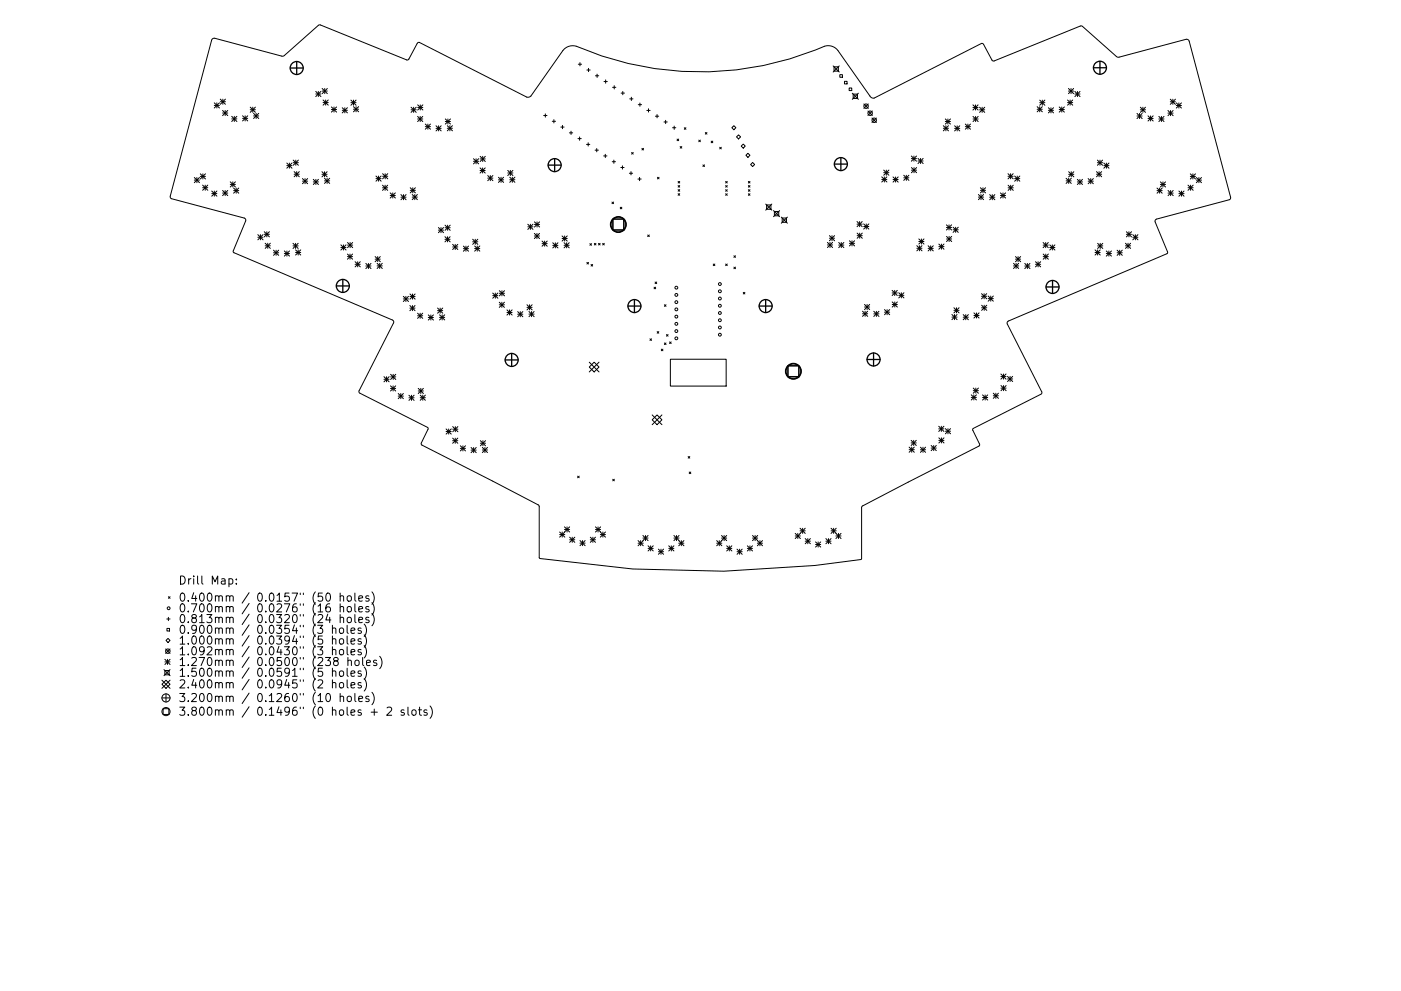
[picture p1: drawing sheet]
<svg xmlns="http://www.w3.org/2000/svg" width="297mm" height="210mm" viewBox="0 0 297 210" stroke-linecap="round" stroke-linejoin="round" font-family="sans-serif">
<defs><g id="words">
<g font-size="2.4">
<text x="37.8" y="124">Drill Map:</text>
<text x="37.8" y="127.6">0.400mm / 0.0157&quot; (50 holes)</text>
<text x="37.8" y="129.9">0.700mm / 0.0276&quot; (16 holes)</text>
<text x="37.8" y="132.2">0.813mm / 0.0320&quot; (24 holes)</text>
<text x="37.8" y="134.5">0.900mm / 0.0354&quot; (3 holes)</text>
<text x="37.8" y="136.7">1.000mm / 0.0394&quot; (5 holes)</text>
<text x="37.8" y="139">1.092mm / 0.0430&quot; (3 holes)</text>
<text x="37.8" y="141.3">1.270mm / 0.0500&quot; (238 holes)</text>
<text x="37.8" y="143.6">1.500mm / 0.0591&quot; (5 holes)</text>
<text x="37.8" y="146">2.400mm / 0.0945&quot; (2 holes)</text>
<text x="37.8" y="148.9">3.200mm / 0.1260&quot; (10 holes)</text>
<text x="37.8" y="151.8">3.800mm / 0.1496&quot; (0 holes + 2 slots)</text>
</g>
</g></defs>
<g fill="none" stroke="#000" stroke-width=".21">
<path d="M45 8.3l.5-.2 14.5 3.8 7.5-6.5 .3-.1 18.5 7.4 .4-.1 1.8-3.5 .4-.1 23 11.6 .7-.2 6.9-9.8 .9-.7 1.3-.2a67.3 67.3 0 0 0 53.6 0l1.3 .2 .9 .6 7 10 .8 .3 22.8-11.6 .4 .2 1.8 3.4 .4 .2 18.5-7.5 .3 .1 7.2 6.4 .4 .1 14.4-3.8 .3 .1 .3 .4 8.8 33.2-.3 .4-15.5 4.2-.2 .5 2.7 6.4-.2 .3-33.7 14.4-.1 .5 7.3 14.4v.4l-14.6 7.4-.1 .3 1.5 3-.1 .4-24.8 12.8-.1 .3-.1 11-9.8 1.3-19.3 1.2-19.4-.5-19.7-2.2-.1-11-.1-.3-24.7-12.8-.2-.4 1.5-3-.1-.3-14.5-7.4-.1-.4 7.3-14.4v-.5l-33.8-14.4-.1-.4 2.6-6.3v-.4l-.2-.2-15.7-4.3-.1-.4zM66.9 19.4l1.1 1.1M66.9 19.9h1.1M67.5 19.4v1.1M68 19.4l-1.1 1.1M68.3 18.8l1.1 1.1M68.3 19.3h1.1M68.9 18.8v1.1M69.4 18.8l-1.1 1.1M122.6 13.6h.7M123 13.3v.7M124.4 14.9h.7"/>
<path d="M124.8 14.5v.7M126.2 16.1h.7M126.6 15.7v.7M128.1 17.3h.7M128.4 17v.7M129.9 18.5h.7M130.2 18.2v.7M131.7 19.8h.7M132 19.4v.7M176.6 14l1.3 1.3M176.8 14.2h.9v.9h-.9zM177.9 14l-1.3 1.3"/>
<path d="M178.1 15.8h.5v.6h-.5zM179 17.3h.6v.5h-.6zM180 18.7h.6v.5h-.6zM180.7 19.8l1.3 1.3M180.9 20h.9v.9h-.9zM182 19.8l-1.3 1.3M226.5 19.3h1.1M226.5 18.8l1.1 1.1M227.1 18.8v1.1M227.6 18.8l-1.1 1.1M227.9 19.9h1.1M227.9 19.4l1.1 1.1"/>
<path d="M228.4 19.4v1.1M229 19.4l-1.1 1.1M41.2 37.7l1.1 1.1M41.2 38.2h1.1M41.7 37.7v1.1M42.3 37.7l-1.1 1.1M42.5 36.9l1.1 1.1M42.5 37.4h1.1M43 39.3l1.1 1.1M43 39.8h1.1M43 36.9v1.1M43.5 39.3v1.1"/>
<path d="M43.6 36.9l-1.1 1.1M44.1 39.3l-1.1 1.1M45.4 21.8l1.1 1.1M45.4 22.4h1.1M46 21.8v1.1M46.5 21.8l-1.1 1.1M46.7 21l1.1 1.1M46.7 21.6h1.1M47.2 23.4l1.1 1.1M47.2 24h1.1M47.3 21v1.1M47.7 23.4v1.1"/>
<path d="M47.8 21l-1.1 1.1M48.3 23.4l-1.1 1.1M48.8 38.6l1.1 1.1M48.8 39.1h1.1M49.1 24.7l1.1 1.1M49.1 25.2h1.1M49.4 38.6v1.1M49.5 39.9l1.1 1.1M49.7 24.7v1.1M49.9 38.6l-1.1 1.1M50.1 39.9v1.1M50.2 24.7l-1.1 1.1"/>
<path d="M50.6 39.9l-1.1 1.1M51.4 24.6l1.1 1.1M51.4 25.1h1.1M52 24.6v1.1M52.5 24.6l-1.1 1.1M53.1 22.7l1 1.1M53.1 23.3h1M53.6 22.7v1.1M53.8 24.1l1.1 1M53.8 24.6h1.1M54.1 22.7l-1 1.1M54.3 24.1v1"/>
<path d="M54.9 24.1l-1.1 1M60.8 34.6l1.1 1.1M60.8 35.1h1.1M61.4 34.6v1.1M61.9 34.6l-1.1 1.1M62.2 34l1.1 1.1M62.2 34.5h1.1M62.4 36.4l1.1 1.1M62.4 37h1.1M62.7 34v1.1M62.9 36.4v1.1M63.3 34l-1.1 1.1"/>
<path d="M63.5 36.4l-1.1 1.1M64.1 37.9l1.1 1.1M64.1 38.4h1.1M64.7 37.9v1.1M65.2 37.9l-1.1 1.1M66.4 38.1l1.1 1M66.4 38.6h1.1M67 38.1v1M67.5 38.1l-1.1 1M68.3 36.4l1.1 1.1M68.3 37h1.1M68.5 21.2l1.1 1.1"/>
<path d="M68.5 21.8h1.1M68.8 37.8l1.1 1.1M68.8 38.4h1.1M68.8 36.4v1.1M69 21.2v1.1M69.4 37.8v1.1M69.4 36.4l-1.1 1.1M69.6 21.2l-1.1 1.1M69.9 37.8l-1.1 1.1M70.3 22.7l1.1 1.1M70.3 23.2h1.1M70.8 22.7v1.1"/>
<path d="M71.4 22.7l-1.1 1.1M72.6 23.4h1.1M72.6 22.9l1.1 1.1M73.1 22.9v1.1M73.7 22.9l-1.1 1.1M74.4 21.8h1.1M74.4 21.2l1.1 1.1M74.9 22.6l1.1 1.1M74.9 23.2h1.1M74.9 21.2v1.1M75.5 22.6v1.1M75.5 21.2l-1.1 1.1"/>
<path d="M76 22.6l-1.1 1.1M79.7 37.4l1.1 1M79.7 37.9h1.1M80.3 37.4v1M80.8 37.4l-1.1 1M81.1 39.3l1.1 1.1M81.1 39.8h1.1M81.1 37.4h1.1M81.1 36.8l1.1 1.1M81.6 39.3v1.1M81.7 36.8v1.1M82.2 39.3l-1.1 1.1"/>
<path d="M82.2 36.8l-1.1 1.1M87 39.8l1.1 1.1M87.2 22.7l1 1.1M87.2 23.3h1M87.5 39.8v1.1M87.7 22.7v1.1M88.1 39.8l-1.1 1.1M88.2 22.7l-1 1.1M88.5 25.2h1.1M88.5 24.7l1.1 1.1M88.6 22.2l1.1 1.1M88.6 22.8h1.1"/>
<path d="M89.1 24.7v1.1M89.1 22.2v1.1M89.6 24.7l-1.1 1.1M89.7 22.2l-1.1 1.1M90.2 26.3l1.1 1.1M90.2 26.9h1.1M90.7 26.3v1.1M91.3 26.3l-1.1 1.1M92.4 26.7l1.1 1.1M92.4 27.2h1.1M93 26.7v1.1M93.5 26.7l-1.1 1.1"/>
<path d="M94.4 25.8h1.1M94.4 25.2l1.1 1.1M94.8 26.7l1.1 1.1M94.8 27.2h1.1M95 25.2v1.1M95.4 26.7v1.1M95.5 25.2l-1.1 1.1M95.9 26.7l-1.1 1.1M100.4 33.7l1.1 1.1M100.4 34.2h1.1M100.9 33.7v1.1M101.5 33.7l-1.1 1.1"/>
<path d="M101.8 35.6l1.1 1.1M101.8 36.2h1.1M101.8 33.2l1.1 1.1M101.8 33.7h1.1M102.3 35.6v1.1M102.3 33.2v1.1M102.9 35.6l-1.1 1.1M102.9 33.2l-1.1 1.1M103.4 37.2l1.1 1.1M103.4 37.8h1.1M104 37.2v1.1M104.5 37.2l-1.1 1.1"/>
<path d="M105.7 37.6l1.1 1.1M105.7 38.2h1.1M106.2 37.6v1.1M106.8 37.6l-1.1 1.1M107.7 36.2l1 1M107.7 36.7h1M108.1 37.6l1.1 1.1M108.1 38.1h1.1M108.2 36.2v1M108.6 37.6v1.1M108.7 36.2l-1 1M109.2 37.6l-1.1 1.1"/>
<path d="M115.3 24.5h.7M115.6 24.2v.7M117.1 25.7h.7M117.4 25.4v.7M118.9 27h.7M119.3 26.6v.7M120.7 28.2h.7M121.1 27.8v.7M122.5 29.4h.7M122.9 29.1v.7M124.4 30.6h.7M124.7 30.3v.7"/>
<path d="M126.2 31.9h.7M126.5 31.5v.7M128 33.1h.7M128.3 32.7v.7M129.8 34.3h.7M130.2 34v.7M131.6 35.5h.7M132 35.2v.7M133.4 36.8h.7M133.5 21h.7M133.8 36.4v.7M133.9 20.6v.7"/>
<path d="M133.9 32.4l.4 .3M134.3 32.4l-.4 .3M135.2 38h.8M135.3 22.2h.7M135.6 37.6v.7M135.7 21.9v.7M136.1 31.5l.3 .3M136.4 31.5l-.3 .3M137.1 23.4h.7M137.5 23.1v.7M139 24.7h.7M139.3 24.3v.7"/>
<path d="M139.4 37.6l.3 .4M139.7 37.6l-.3 .4M140.8 25.9h.7M141.1 25.5v.7M142.6 27.1h.7M142.9 26.8v.7M143.6 29.5l.3 .4M143.8 38.5l.3 .3M143.8 39.4l.3 .3M143.9 29.5l-.3 .4M144.1 38.5l-.3 .3M144.1 39.4l-.3 .3"/>
<path d="M144.2 31.1l.4 .3M144.6 31.1l-.4 .3M145.1 27.1l.3 .3M145.4 27.1l-.3 .3M148.2 29.7l.3 .4M148.5 29.7l-.3 .4M149 35l.4 .3M149.4 35l-.4 .3M149.5 28.1l.4 .4M149.9 28.1l-.4 .4M150.8 29.9l.3 .4M151.1 29.9l-.3 .4"/>
<path d="M152.6 31.2l.3 .4M152.9 31.2l-.3 .4M153.8 38.5l.4 .3M153.8 39.4l.4 .3M154.2 38.5l-.4 .3M154.2 39.4l-.4 .3M155.6 26.7l.4 .4-.4 .4-.4-.4zM156.6 28.6l.4 .4-.4 .5-.4-.5zM157.6 30.6l.4 .4-.4 .4-.4-.4zM158.6 32.5l.4 .5-.4 .4-.5-.4zM158.7 38.5l.3 .3M158.7 39.4l.3 .3"/>
<path d="M159 38.5l-.3 .3M159 39.4l-.3 .3M159.1 34.9l.5-.4 .4 .4-.4 .4zM183.2 22.1l.9 .9M184 23.6l1 .9M184.1 22.1l-.9 .9M184.9 25l.9 1M185 23.6l-1 .9M185.8 25l-.9 1M186.9 37.5l1.1 1.1M186.9 38.1h1.1M187.4 36.1l1.1 1.1"/>
<path d="M187.4 36.6h1.1M187.5 37.5v1.1M187.9 36.1v1.1M188 37.5l-1.1 1.1M188.5 36.1l-1.1 1.1M189.3 38.1h1.1M189.3 37.5l1.1 1.1M189.9 37.5v1.1M190.4 37.5l-1.1 1.1M191.6 37.2l1.1 1.1M191.6 37.7h1.1M192.2 37.2v1.1"/>
<path d="M192.7 37.2l-1.1 1.1M193.2 33.1l1.1 1.1M193.2 33.7h1.1M193.2 35.6l1.1 1M193.2 36.1h1.1M193.8 33.1v1.1M193.8 35.6v1M194.3 33.1l-1.1 1.1M194.3 35.6l-1.1 1M194.6 33.6l1.1 1.1M194.6 34.2h1.1M195.2 33.6v1.1"/>
<path d="M195.7 33.6l-1.1 1.1M200 27.2h1.1M200 26.7l1.1 1.1M200.4 25.8h1.1M200.4 25.2l1.1 1.1M200.6 26.7v1.1M201 25.2v1.1M201.1 26.7l-1.1 1.1M201.5 25.2l-1.1 1.1M202.4 27.2h1.1M202.4 26.7l1.1 1.1M202.9 26.7v1.1"/>
<path d="M203.5 26.7l-1.1 1.1M204.7 26.9h1.1M204.7 26.3l1.1 1.1M205.2 26.3v1.1M205.8 26.3l-1.1 1.1M206.3 22.8h1.1M206.3 22.2l1.1 1.1M206.3 25.2h1.1M206.3 24.7l1.1 1.1M206.8 22.2v1.1M206.8 24.7v1.1M207.4 22.2l-1.1 1.1"/>
<path d="M207.4 24.7l-1.1 1.1M207.7 23.3h1.1M207.7 22.8l1.1 1M207.9 39.8l1.1 1.1M208.2 22.8v1M208.4 39.8v1.1M208.8 22.8l-1.1 1M209 39.8l-1.1 1.1M213.7 37.4h1.1M213.7 36.9l1.1 1M213.7 39.8h1.1M213.7 39.3l1.1 1.1"/>
<path d="M214.3 36.9v1M214.3 39.3v1.1M214.8 36.9l-1.1 1M214.8 39.3l-1.1 1.1M215.1 37.9h1.1M215.1 37.4l1.1 1M215.7 37.4v1M216.2 37.4l-1.1 1M219.9 23.2h1.1M219.9 22.6l1.1 1.1M220.4 21.8h1.1M220.4 21.2l1.1 1.1"/>
<path d="M220.4 22.6v1.1M221 21.2v1.1M221 22.6l-1.1 1.1M221.5 21.2l-1.1 1.1M222.3 23.4h1.1M222.3 22.9l1.1 1.1M222.8 22.9v1.1M223.4 22.9l-1.1 1.1M224.6 23.2h1.1M224.6 22.7l1.1 1.1M225.1 22.7v1.1M225.7 22.7l-1.1 1.1"/>
<path d="M226 38.4h1.1M226 37.8l1.1 1.1M226.3 21.8h1.1M226.3 21.2l1.1 1.1M226.6 37h1.1M226.6 36.4l1.1 1.1M226.6 37.8v1.1M226.9 21.2v1.1M227.1 36.4v1.1M227.1 37.8l-1.1 1.1M227.4 21.2l-1.1 1.1M227.7 36.4l-1.1 1.1"/>
<path d="M228.4 38.6h1.1M228.4 38.1l1.1 1M229 38.1v1M229.5 38.1l-1.1 1M230.7 38.4h1.1M230.7 37.9l1.1 1.1M231.3 37.9v1.1M231.8 37.9l-1.1 1.1M232.5 37h1.1M232.5 36.4l1.1 1.1M232.7 34.5h1.1M232.7 34l1.1 1.1"/>
<path d="M233 36.4v1.1M233.2 34v1.1M233.6 36.4l-1.1 1.1M233.8 34l-1.1 1.1M234 35.1h1.1M234 34.6l1.1 1.1M234.6 34.6v1.1M235.1 34.6l-1.1 1.1M241.1 24.6h1.1M241.1 24.1l1.1 1.1M241.6 24.1v1.1M241.8 23.3h1.1"/>
<path d="M241.8 22.7l1.1 1.1M242.2 24.1l-1.1 1.1M242.3 22.7v1.1M242.9 22.7l-1.1 1.1M243.4 25.1h1.1M243.4 24.6l1.1 1.1M243.9 24.6v1.1M244.5 24.6l-1.1 1.1M245.3 39.9l1.1 1.1M245.7 25.2h1.1M245.7 24.7l1.1 1.1M245.9 39.9v1.1"/>
<path d="M246 39.1h1.1M246 38.6l1.1 1.1M246.2 24.7v1.1M246.4 39.9l-1.1 1.1M246.6 38.6v1.1M246.8 24.7l-1.1 1.1M247.1 38.6l-1.1 1.1M247.6 23.4l1.1 1.1M247.6 24h1.1M248.1 21.6h1.1M248.1 21l1.1 1.1M248.2 23.4v1.1"/>
<path d="M248.7 21v1.1M248.7 23.4l-1.1 1.1M249.2 21l-1.1 1.1M249.4 22.4h1.1M249.4 21.8l1.1 1.1M249.9 21.8v1.1M250.5 21.8l-1.1 1.1M251.9 39.8h1.1M251.9 39.3l1.1 1.1M252.4 37.4h1.1M252.4 36.9l1.1 1.1M252.4 39.3v1.1"/>
<path d="M252.9 36.9v1.1M253 39.3l-1.1 1.1M253.5 36.9l-1.1 1.1M253.6 38.2h1.1M253.6 37.7l1.1 1.1M254.2 37.7v1.1M254.7 37.7l-1.1 1.1M44.9 40.5l1.1 1.1M44.9 41.1h1.1M45.4 40.5v1.1M46 40.5l-1.1 1.1M47.2 40.4l1.1 1.1"/>
<path d="M47.2 41h1.1M47.7 40.4v1.1M48.3 40.4l-1.1 1.1M49.5 40.4h1.1M54.7 49.8l1.1 1.1M54.7 50.3h1.1M55.2 49.8v1.1M55.8 49.8l-1.1 1.1M56 49.2l1.1 1.1M56 49.7h1.1M56.2 51.6l1.1 1.1M56.2 52.2h1.1"/>
<path d="M56.6 49.2v1.1M56.8 51.6v1.1M57.1 49.2l-1.1 1.1M57.3 51.6l-1.1 1.1M58 53.1l1.1 1.1M58 53.6h1.1M58.5 53.1v1.1M59.1 53.1l-1.1 1.1M60.3 53.2l1.1 1.1M60.3 53.8h1.1M60.8 53.2v1.1M61.4 53.2l-1.1 1.1"/>
<path d="M62.1 52.2h1.1M62.1 51.6l1.1 1.1M62.7 53l1.1 1.1M62.7 53.6h1.1M62.7 51.6v1.1M63.2 53v1.1M63.2 51.6l-1.1 1.1M63.8 53l-1.1 1.1M72.3 52l1.1 1M72.3 52.5h1.1M72.8 52v1M73.4 52l-1.1 1"/>
<path d="M73.7 53.9l1.1 1.1M73.7 54.4h1.1M73.7 51.5l1.1 1M73.7 52h1.1M74.2 53.9v1.1M74.2 51.5v1M74.8 53.9l-1.1 1.1M74.8 51.5l-1.1 1M75.3 55.5l1.1 1.1M75.3 56.1h1.1M75.8 55.5v1.1M76.4 55.5l-1.1 1.1"/>
<path d="M77.6 55.9l1.1 1.1M77.6 56.4h1.1M78.1 55.9v1.1M78.7 55.9l-1.1 1.1M79.5 54.4l1.1 1.1M79.5 55h1.1M80 55.9l1.1 1.1M80 56.4h1.1M80.1 54.4v1.1M80.5 55.9v1.1M80.6 54.4l-1.1 1.1M81.1 55.9l-1.1 1.1"/>
<path d="M82.7 40.9l1.1 1.1M82.7 41.5h1.1M83.3 40.9v1.1M83.8 40.9l-1.1 1.1M85 41.3l1.1 1.1M85 41.8h1.1M85.6 41.3v1.1M86.1 41.3l-1.1 1.1M87 40.4h1.1M87.4 41.8h1.1M87.4 41.3l1.1 1.1M87.9 41.3v1.1"/>
<path d="M88.5 41.3l-1.1 1.1M92.9 48.3l1.1 1.1M92.9 48.8h1.1M93.5 48.3v1.1M94 48.3l-1.1 1.1M94.3 50.2l1.1 1.1M94.3 50.8h1.1M94.4 47.8l1.1 1.1M94.4 48.3h1.1M94.9 50.2v1.1M94.9 47.8v1.1M95.4 50.2l-1.1 1.1"/>
<path d="M95.5 47.8l-1.1 1.1M96 51.8l1.1 1.1M96 52.4h1.1M96.5 51.8v1.1M97.1 51.8l-1.1 1.1M98.2 52.2l1.1 1.1M98.2 52.8h1.1M98.8 52.2v1.1M99.3 52.2l-1.1 1.1M100.2 50.8l1.1 1.1M100.2 51.3h1.1M100.6 52.7h1.1"/>
<path d="M100.6 52.2l1.1 1.1M100.8 50.8v1.1M101.2 52.2v1.1M101.3 50.8l-1.1 1.1M101.7 52.2l-1.1 1.1M111.9 47.6l1.1 1.1M111.9 48.1h1.1M112.5 47.6v1.1M113 47.6l-1.1 1.1M113.3 49.5l1.1 1.1M113.3 50.1h1.1M113.3 47.1l1.1 1.1"/>
<path d="M113.3 47.6h1.1M113.8 49.5v1.1M113.9 47.1v1.1M114.4 49.5l-1.1 1.1M114.4 47.1l-1.1 1.1M114.9 51.1l1.1 1.1M114.9 51.7h1.1M115.5 51.1v1.1M116 51.1l-1.1 1.1M117.2 51.5l1.1 1.1M117.2 52.1h1.1M117.7 51.5v1.1"/>
<path d="M118.3 51.5l-1.1 1.1M119.2 50.1l1.1 1.1M119.2 50.6h1.1M119.6 51.5l1.1 1.1M119.6 52h1.1M119.7 50.1v1.1M120.1 51.5v1.1M120.3 50.1l-1.1 1.1M120.7 51.5l-1.1 1.1M124.4 55.7l.4 .3M124.8 55.7l-.4 .3M125.1 51.7l.3 .3"/>
<path d="M125.3 56.1l.4 .4M125.4 51.7l-.3 .3M125.7 56.1l-.4 .4M126 51.6l.4 .4M126.4 51.6l-.4 .4M126.9 51.6l.3 .4M127.2 51.6l-.3 .4M127.8 51.6l.3 .4M128.1 51.6l-.3 .4M129.7 42.9l.4 .3M130.1 42.9l-.4 .3M131.5 44l.3 .3"/>
<path d="M131.8 44l-.3 .3M137.3 49.9l.4 .3M137.7 49.9l-.4 .3M138.9 59.8l.3 .4M139.2 59.8l-.3 .4M143.8 40.2l.3 .4M143.8 41.1l.3 .3M144.1 40.2l-.3 .4M144.1 41.1l-.3 .3M151.2 56l.4 .4M151.6 56l-.4 .4M153.8 40.2l.4 .4"/>
<path d="M153.8 41.1l.4 .3M153.8 56l.4 .4M154.2 40.2l-.4 .4M154.2 41.1l-.4 .3M154.2 56l-.4 .4M155.6 54.3l.3 .3M155.6 56.7l.3 .3M155.9 56.7l-.3 .3M155.9 54.3l-.3 .3M158.7 40.2l.3 .4M158.7 41.1l.3 .3M159 40.2l-.3 .4"/>
<path d="M159 41.1l-.3 .3M162.3 43.3l1.3 1.3M162.5 43.5h1v.9h-1zM163.6 43.3l-1.3 1.3M164 44.7l1.3 1.3M164.2 44.9h.9v.9h-.9zM165.3 44.7l-1.3 1.3M165.7 46.1l1.2 1.3M165.8 46.3h1v.9h-1zM166.9 46.1l-1.2 1.3M175.4 52h1.1M175.4 51.4l1.1 1.1"/>
<path d="M175.9 50l1 1.1M175.9 50.5h1M176 51.4v1.1M176.4 50v1.1M176.5 51.4l-1.1 1.1M176.9 50l-1 1.1M177.8 52h1.1M177.8 51.4l1.1 1.1M178.4 51.4v1.1M178.9 51.4l-1.1 1.1M180.1 51.1l1.1 1.1M180.1 51.6h1.1"/>
<path d="M180.6 51.1v1.1M181.2 51.1l-1.1 1.1M181.7 47l1.1 1.1M181.7 47.6h1.1M181.7 49.5l1.1 1.1M181.7 50h1.1M182.3 47v1.1M182.3 49.5v1.1M182.8 47l-1.1 1.1M182.8 49.5l-1.1 1.1M183.1 47.5l1.1 1.1M183.1 48.1h1.1"/>
<path d="M183.7 47.5v1.1M184.2 47.5l-1.1 1.1M194.4 52.1l1.1 1.1M194.4 52.7h1.1M194.8 50.7l1.1 1.1M194.8 51.2h1.1M194.9 52.1v1.1M195.4 50.7v1.1M195.5 52.1l-1.1 1.1M195.9 50.7l-1.1 1.1M196.8 52.7h1.1M196.8 52.1l1.1 1.1"/>
<path d="M197.3 52.1v1.1M197.9 52.1l-1.1 1.1M199.1 51.8l1 1.1M199.1 52.3h1M199.6 51.8v1.1M200.1 51.8l-1 1.1M200.7 47.7l1.1 1.1M200.7 48.3h1.1M200.7 50.2l1.1 1.1M200.7 50.7h1.1M201.2 47.7v1.1M201.2 50.2v1.1"/>
<path d="M201.8 47.7l-1.1 1.1M201.8 50.2l-1.1 1.1M202.1 48.2l1.1 1.1M202.1 48.8h1.1M202.6 48.2v1.1M203.2 48.2l-1.1 1.1M207.4 41.8h1.1M207.4 41.3l1.1 1.1M207.9 40.4h1.1M208 41.3v1.1M208.5 41.3l-1.1 1.1M209.8 41.8h1.1"/>
<path d="M209.8 41.3l1.1 1.1M210.4 41.3v1.1M210.9 41.3l-1.1 1.1M212.1 41.5h1.1M212.1 40.9l1.1 1.1M212.7 40.9v1.1M213.2 40.9l-1.1 1.1M214.9 56.4h1.1M214.9 55.9l1.1 1.1M215.3 55h1.1M215.3 54.4l1.1 1.1M215.4 55.9v1.1"/>
<path d="M215.9 54.4v1.1M216 55.9l-1.1 1.1M216.4 54.4l-1.1 1.1M217.3 56.4h1.1M217.3 55.9l1.1 1.1M217.8 55.9v1.1M218.4 55.9l-1.1 1.1M219.5 56.1h1.1M219.5 55.5l1.1 1.1M220.1 55.5v1.1M220.6 55.5l-1.1 1.1M221.2 52h1.1"/>
<path d="M221.2 51.5l1.1 1M221.2 54.5h1.1M221.2 53.9l1.1 1.1M221.7 51.5v1M221.7 53.9v1.1M222.3 51.5l-1.1 1M222.3 53.9l-1.1 1.1M222.6 52l1.1 1.1M222.6 52.5h1.1M223.1 52v1.1M223.7 52l-1.1 1.1M232.2 53.6h1.1"/>
<path d="M232.2 53l1.1 1.1M232.7 52.2h1.1M232.7 51.6l1.1 1.1M232.7 53v1.1M233.3 51.6v1.1M233.3 53l-1.1 1.1M233.8 51.6l-1.1 1.1M234.6 53.8h1M234.6 53.2l1 1.1M235.1 53.2v1.1M235.6 53.2l-1 1.1M236.9 53.6h1"/>
<path d="M236.9 53.1l1 1.1M237.4 53.1v1.1M237.9 53.1l-1 1.1M238.6 52.2h1.1M238.6 51.6l1.1 1.1M238.8 49.7h1.1M238.8 49.2l1.1 1.1M239.2 51.6v1.1M239.4 49.2v1.1M239.7 51.6l-1.1 1.1M239.9 49.2l-1.1 1.1M240.2 50.3h1.1"/>
<path d="M240.2 49.8l1.1 1.1M240.7 49.8v1.1M241.3 49.8l-1.1 1.1M245.3 40.4h1.1M247.6 41h1.1M247.6 40.4l1.1 1.1M248.2 40.4v1.1M248.7 40.4l-1.1 1.1M249.9 41.1h1.1M249.9 40.5l1.1 1.1M250.5 40.5v1.1M251 40.5l-1.1 1.1"/>
<path d="M81.4 79.9l1.1 1.1M82 79.9v1.1M82.5 79.9l-1.1 1.1M82.8 79.4l1.1 1.1M82.8 80h1.1M83.4 79.4v1.1M83.9 79.4l-1.1 1.1M85.5 62.9l1.1 1.1M85.5 63.4h1.1M86.1 62.9v1.1M86.6 62.9l-1.1 1.1M86.9 64.8l1.1 1.1"/>
<path d="M86.9 65.4h1.1M86.9 62.4l1.1 1.1M86.9 62.9h1.1M87.4 64.8v1.1M87.5 62.4v1.1M88 64.8l-1.1 1.1M88 62.4l-1.1 1.1M88.5 66.4l1.1 1.1M88.5 67h1.1M89.1 66.4v1.1M89.6 66.4l-1.1 1.1M90.8 66.8l1.1 1.1"/>
<path d="M90.8 67.4h1.1M91.4 66.8v1.1M91.9 66.8l-1.1 1.1M92.8 65.4l1.1 1.1M92.8 65.9h1.1M93.2 66.8l1.1 1.1M93.2 67.3h1.1M93.3 65.4v1.1M93.7 66.8v1.1M93.9 65.4l-1.1 1.1M94.3 66.8l-1.1 1.1M104.5 62.2l1.1 1.1"/>
<path d="M104.5 62.7h1.1M105 62.2v1.1M105.6 62.2l-1.1 1.1M105.9 64.1l1.1 1.1M105.9 64.7h1.1M105.9 61.7l1.1 1.1M105.9 62.2h1.1M106.4 64.1v1.1M106.4 61.7v1.1M107 64.1l-1.1 1.1M107 61.7l-1.1 1.1M107.5 65.7l1.1 1.1"/>
<path d="M107.5 66.3h1.1M108 65.7v1.1M108.6 65.7l-1.1 1.1M109.8 66.1l1.1 1.1M109.8 66.7h1.1M110.3 66.1v1.1M110.9 66.1l-1.1 1.1M111.7 64.7l1.1 1.1M111.7 65.2h1.1M112.2 66.1l1 1.1M112.2 66.6h1M112.3 64.7v1.1"/>
<path d="M112.7 66.1v1.1M112.8 64.7l-1.1 1.1M113.2 66.1l-1 1.1M124.9 77.9l1.1-1.1 1 1.1-1 1zM124.9 76.8l2.1 2.1M127 76.8l-2.1 2.1M137.8 71.9l.3 .3M138.1 71.9l-.3 .3M138.7 60.9l.3 .4M139 60.9l-.3 .4M139.3 70.4l.4 .3M139.7 70.4l-.4 .3"/>
<path d="M140.2 74.1l.4 .3M140.6 74.1l-.4 .3M140.9 64.7l.3 .3M140.9 72.8l.3 .3M141.2 64.7l-.3 .3M141.2 72.8l-.3 .3M141.3 71l.3 .3M141.6 71l-.3 .3M142 72.5l.3 .4M142.1 76.2h11.9v5.7h-11.9zM142.3 72.5l-.3 .4M157.6 62l.3 .4"/>
<path d="M157.9 62l-.3 .4M182.9 66l1.1 1.1M182.9 66.6h1.1M183.3 64.6l1.1 1.1M183.3 65.1h1.1M183.4 66v1.1M183.8 64.6v1.1M184 66l-1.1 1.1M184.4 64.6l-1.1 1.1M185.3 66.6h1.1M185.3 66l1.1 1.1M185.8 66v1.1"/>
<path d="M186.4 66l-1.1 1.1M187.5 65.7l1.1 1.1M187.5 66.2h1.1M188.1 65.7v1.1M188.6 65.7l-1.1 1.1M189.1 61.6l1.1 1.1M189.1 62.2h1.1M189.2 64.1l1.1 1.1M189.2 64.6h1.1M189.7 61.6v1.1M189.7 64.1v1.1M190.2 61.6l-1.1 1.1"/>
<path d="M190.3 64.1l-1.1 1.1M190.6 62.1l1.1 1.1M190.6 62.7h1.1M191.1 62.1v1.1M191.7 62.1l-1.1 1.1M201.8 66.7l1.1 1.1M201.8 67.3h1.1M202.2 65.3l1.1 1.1M202.2 65.8h1.1M202.4 66.7v1.1M202.8 65.3v1.1M202.9 66.7l-1.1 1.1"/>
<path d="M203.3 65.3l-1.1 1.1M204.2 67.3h1.1M204.2 66.7l1.1 1.1M204.8 66.7v1.1M205.3 66.7l-1.1 1.1M206.5 66.4l1.1 1.1M206.5 66.9h1.1M207 66.4v1.1M207.6 66.4l-1.1 1.1M208.1 62.3l1.1 1.1M208.1 62.9h1.1M208.1 64.8l1.1 1.1"/>
<path d="M208.1 65.3h1.1M208.7 62.3v1.1M208.7 64.8v1.1M209.2 62.3l-1.1 1.1M209.2 64.8l-1.1 1.1M209.5 62.8l1.1 1.1M209.5 63.4h1.1M210.1 62.8v1.1M210.6 62.8l-1.1 1.1M212.2 79.4l1.1 1M212.2 79.9h1.1M212.8 79.4v1"/>
<path d="M213.3 79.4l-1.1 1M213.6 79.9l1.1 1M214.2 79.9v1M214.7 79.9l-1.1 1M81.4 80.5h1.1M82.8 81.9l1.1 1.1M82.8 82.4h1.1M83.3 81.9v1.1M83.9 81.9l-1.1 1.1M84.4 83.5l1.1 1.1M84.4 84h1.1M85 83.5v1.1"/>
<path d="M85.5 83.5l-1.1 1.1M86.7 83.9l1.1 1M86.7 84.4h1.1M87.2 83.9v1M87.8 83.9l-1.1 1M88.7 82.4l1.1 1.1M88.7 82.9h1.1M89.1 84.4h1.1M89.1 83.8l1.1 1.1M89.2 82.4v1.1M89.6 83.8v1.1M89.8 82.4l-1.1 1.1"/>
<path d="M90.2 83.8l-1.1 1.1M94.6 91l1.1 1.1M94.6 91.6h1.1M95.1 91v1.1M95.7 91l-1.1 1.1M96 93l1.1 1.1M96 93.5h1.1M96 90.5l1.1 1.1M96 91.1h1.1M96.5 93v1.1M96.5 90.5v1.1M97.1 93l-1.1 1.1"/>
<path d="M97.1 90.5l-1.1 1.1M97.6 94.6l1.1 1.1M97.6 95.1h1.1M98.1 94.6v1.1M98.7 94.6l-1.1 1.1M99.9 94.9l1.1 1.1M99.9 95.5h1.1M100.4 94.9v1.1M101 94.9l-1.1 1.1M101.8 93.5l1.1 1.1M101.8 94h1.1M102.3 94.9l1.1 1.1"/>
<path d="M102.3 95.5h1.1M102.4 93.5v1.1M102.8 94.9v1.1M102.9 93.5l-1.1 1.1M103.4 94.9l-1.1 1.1M138.3 89.1l1-1.1 1 1.1-1 1zM138.3 88l2 2.1M140.3 88l-2 2.1M145.9 96.9l.3 .3M146.2 96.9l-.3 .3M192.8 94.9l1.1 1.1M192.8 95.4h1.1"/>
<path d="M193.2 93.4l1.1 1.1M193.2 94h1.1M193.3 94.9v1.1M193.7 93.4v1.1M193.9 94.9l-1.1 1.1M194.3 93.4l-1.1 1.1M195.1 95.4h1.1M195.1 94.9l1.1 1.1M195.7 94.9v1.1M196.2 94.9l-1.1 1.1M197.4 94.5l1.1 1.1M197.4 95.1h1.1"/>
<path d="M198 94.5v1.1M198.5 94.5l-1.1 1.1M199 90.4l1.1 1.1M199 91h1.1M199.1 92.9l1 1.1M199.1 93.4h1M199.6 90.4v1.1M199.6 92.9v1.1M200.1 90.4l-1.1 1.1M200.1 92.9l-1 1.1M200.4 90.9l1.1 1.1M200.4 91.5h1.1"/>
<path d="M201 90.9v1.1M201.5 90.9l-1.1 1.1M205.9 83.8l1.1 1.1M205.9 84.3h1.1M206.3 82.3l1.1 1.1M206.3 82.9h1.1M206.5 83.8v1.1M206.9 82.3v1.1M207 83.8l-1.1 1.1M207.4 82.3l-1.1 1.1M208.3 84.3h1.1M208.3 83.8l1.1 1.1"/>
<path d="M208.9 83.8v1.1M209.4 83.8l-1.1 1.1M210.6 83.4l1.1 1.1M210.6 84h1.1M211.1 83.4v1.1M211.7 83.4l-1.1 1.1M212.2 81.8l1.1 1.1M212.2 82.3h1.1M212.8 81.8v1.1M213.3 81.8l-1.1 1.1M213.6 80.4h1.1M118.7 112.9l1 1.1"/>
<path d="M118.7 113.4h1M119.2 112.9v1.1M119.7 111.8l1.1 1.1M119.7 112.3h1.1M119.7 112.9l-1 1.1M120.2 111.8v1.1M120.8 111.8l-1.1 1.1M120.8 114l1.1 1.1M120.8 114.5h1.1M121.3 114v1.1M121.9 114l-1.1 1.1M122.5 101l.3 .4"/>
<path d="M122.8 101l-.3 .4M123 114.7l1.1 1.1M123 115.2h1.1M123.5 114.7v1.1M124.1 114.7l-1.1 1.1M125.2 114.5h1.1M125.2 114l1.1 1.1M125.7 114v1.1M126.3 112.3h1M126.3 114l-1.1 1.1M126.3 111.8l1 1.1M126.8 111.8v1.1"/>
<path d="M127.3 113.4h1.1M127.3 112.9l1.1 1.1M127.3 111.8l-1 1.1M127.8 112.9v1.1M128.4 112.9l-1.1 1.1M129.9 101.7l.4 .3M130.3 101.7l-.4 .3M135.3 115.2h1.1M135.3 114.7l1.1 1.1M135.8 114.7v1.1M136.3 113.6l1.1 1.1M136.3 114.2h1.1"/>
<path d="M136.9 113.6v1.1M137.4 113.6l-2.1 2.2M137.4 115.8l1.1 1.1M137.4 116.3h1.1M138 115.8v1.1M138.5 115.8l-1.1 1.1M139.6 116.5l1.1 1.1M139.6 117.1h1.1M140.1 116.5v1.1M140.7 116.5l-1.1 1.1M141.8 116.3h1.1M141.8 115.8l1.1 1.1"/>
<path d="M142.3 115.8v1.1M142.9 114.2h1.1M142.9 115.8l-1.1 1.1M142.9 113.6l1.1 1.1M143.4 113.6v1.1M143.9 115.2h1.1M143.9 114.7l1.1 1.1M144 113.6l-1.1 1.1M144.5 114.7v1.1M145 114.7l-1.1 1.1M146.1 100.1l.4 .4M146.5 100.1l-.4 .4"/>
<path d="M152 115.2h1M152 114.7l1 1.1M152.5 114.7v1.1M153 114.2h1.1M153 113.6l1.1 1.1M153 114.7l-1 1.1M153.5 113.6v1.1M154.1 116.4h1.1M154.1 113.6l-1.1 1.1M154.1 115.8l1.1 1.1M154.6 115.8v1.1M155.2 115.8l-1.1 1.1"/>
<path d="M156.3 117.1h1.1M156.3 116.5l1.1 1.1M156.8 116.5v1.1M157.4 116.5l-1.1 1.1M158.5 116.4h1M158.5 115.8l1 1.1M159 115.8v1.1M159.5 114.2h1.1M159.5 115.8l-1 1.1M159.5 113.6l1.1 1.1M160.1 113.6v1.1M160.6 115.2h1.1"/>
<path d="M160.6 114.7l1.1 1.1M160.6 113.6l-1.1 1.1M161.1 114.7v1.1M161.7 114.7l-1.1 1.1M168.6 113.2l1.1 1.1M168.6 113.7h1.1M169.1 113.2v1.1M169.6 112.1l1.1 1.1M169.6 112.6h1.1M169.7 113.2l-1.1 1.1M170.2 112.1v1.1M170.7 112.1l-1.1 1.1"/>
<path d="M170.7 114.3l1.1 1.1M170.7 114.8h1.1M171.3 114.3v1.1M171.8 114.3l-1.1 1.1M172.9 115l1.1 1.1M172.9 115.5h1.1M173.5 115v1.1M174 115l-1.1 1.1M175.1 114.8h1.1M175.1 114.3l1.1 1.1M175.7 114.3v1.1M176.2 112.1l1.1 1.1"/>
<path d="M176.2 112.6h1.1M176.2 114.3l-1.1 1.1M176.7 112.1v1.1M177.2 113.7h1.1M177.2 113.2l1.1 1.1M177.3 112.1l-1.1 1.1M177.8 113.2v1.1M178.3 113.2l-1.1 1.1M35 139.9l1.1 1.1M35.1 137.7l1 .9M35.2 135.9l.4-.5 .5 .5-.5 .4zM35.4 131.3h.7"/>
<path d="M35.4 133.3h.5v.6h-.5zM35.5 139.9v1.1M35.7 131v.7M35.7 126.6l.4 .3M36.1 126.6l-.4 .3M36.1 137.7l-1 .9M36.1 139.9l-1.1 1.1M48.5 122.9l.5-.1 .4 .3v.5l-.2 .2h-.7M50.1 123.8v.1M50.1 122.9v.1M69.2 126l.3-.2a.92 .92 0 0 1 .6 .9 .92 .92 0 0 1-.6 .9l-.3-.2-.1-.5zM69.5 130.3l-.4 1.2h1"/>
<path d="M69.9 128.1a.68 .68 0 0 0-.8 .7v.7l.1 .2 .5 .1 .3-.1 .1-.6-.2-.3h-.5l-.3 .3M70.5 133.4l.2-.2 .4 .1 .1 1.1M70.5 135.7l.2-.2 .4 .1 .1 1.1M70.5 138l.2-.2 .4 .1 .1 1M70.5 132.7v1.7M70.5 134.9v1.8M70.5 137.2v1.7M72 133.4l.3-.2 .5 .2 .1 .7-.2 .2-.4 .1-.3-.2zM72 135.7l.3-.2 .5 .2 .1 .6-.2 .3-.4 .1-.3-.2zM72.1 126.6l.3-.2 .4 .1 .1 1.1M72.1 128.8l.3-.1 .4 .1 .1 1M72.1 131.1l.3-.1h.4l.1 1.1"/>
<path d="M72.1 137.9l.4-.1 .4 .3v.5l-.4 .3h-.4l-.1-.3v-.5zM72.1 125.8v1.8M72.1 128.1v1.7M72.1 130.4v1.7M73.6 132.7v1.4l.2 .3M73.6 134.9v1.5l.2 .3M73.6 137.2v1.5l.2 .2M73.7 126.6l.2-.2 .5 .2 .1 .6-.2 .3-.4 .1-.2-.2zM73.8 128.8l.4-.1 .3 .3v.5l-.3 .3-.4-.1-.2-.2v-.5zM73.8 131h.4l.3 .3v.5l-.3 .3-.4-.1-.2-.2v-.5zM73.8 139.5v1.7M74.4 133.8l.8-.2v-.3l-.5-.1-.3 .3 .1 .8h.7"/>
<path d="M74.4 136.1l.8-.2v-.3l-.5-.1-.3 .3 .1 .8h.7M74.4 138.4l.8-.2v-.3l-.5-.1-.3 .2 .1 .9h.7M75.2 125.8v1.5l.3 .3M75.2 128.1v1.5l.3 .2M75.2 130.4v1.5l.3 .2M76.1 127l.8-.2-.1-.3-.5-.1-.2 .2v.9h.7M76.1 129.3l.8-.2-.1-.3-.5-.1-.2 .2v.8h.7M76.1 131.5l.8-.1-.1-.4h-.5l-.2 .2v.8h.7M76.6 133.3l-.5-.1-.2 .3 .1 .2 .6 .2v.4h-.7M76.6 135.6l-.5-.1-.2 .3 .1 .2 .6 .2v.4h-.7M76.6 137.9l-.5-.1-.2 .2 .1 .3 .6 .1v.5h-.7M76.9 139.5v1.5l.2 .2"/>
<path d="M77.2 132.4a1.98 1.98 0 0 1 0 2.6M77.2 134.7a1.98 1.98 0 0 1 0 2.6M77.2 137a1.98 1.98 0 0 1 0 2.6M78.2 126.5l-.4-.1-.3 .2 .1 .3 .6 .2v.4h-.7M78.2 128.8l-.4-.1-.3 .2 .1 .3 .6 .1v.4h-.7M78.2 131h-.4l-.3 .2 .1 .3 .6 .1v.4h-.7M78.9 125.6a1.98 1.98 0 0 1 0 2.6M78.9 127.9a1.98 1.98 0 0 1 0 2.6M78.9 130.1a1.98 1.98 0 0 1 0 2.7M80.5 139.2a1.98 1.98 0 0 1 0 2.7M34.3 145.2l.9-.9 .9 .9-.9 .8zM34.3 144.3l1.8 1.7"/>
<path d="M34.3 148.1h1.8M34.6 150.4h1.2v1.2h-1.2zM34.8 142.1l1.3 1.3M35 142.3h.9v.9h-.9zM35 140.4h1.1M35.2 147.2v1.7M36.1 142.1l-1.3 1.3M36.1 144.3l-1.8 1.7M69.3 147.2l.2-.1a.92 .92 0 0 1 .6 .9 .92 .92 0 0 1-.6 .9 1.15 1.15 0 0 1-.2-1.7zM70.5 142.5l.2-.2 .4 .1 .1 1.1M70.5 145l.2-.2 .4 .1 .1 1.1M70.5 141.8v1.7"/>
<path d="M70.5 144.2v1.8M71.1 140.2l-.4-.3 .1-.2 .3-.2 .4 .1 .2 .2-.1 .3-.7 .2-.2 .3v.3l.4 .3 .4-.1 .2-.2-.1-.5-.2-.2M72 142.5l.3-.2 .5 .2 .1 .7-.2 .2-.4 .1-.3-.2zM72.1 144.9l.4-.1 .4 .3v.5l-.4 .4-.4-.1-.1-.3v-.5zM72.1 147.9l.3-.2 .4 .1 .1 1.1M72.1 147.1v1.8M73.6 141.8v1.4l.2 .3M73.6 144.2v1.5l.2 .3M73.7 147.9l.2-.2 .5 .2 .1 .6-.2 .3-.4 .1-.2-.2zM73.8 140.2l.2-.1h.4l.1 1.1M74.4 142.9l.8-.1v-.4l-.5-.1-.3 .3 .1 .8h.7M74.4 145.4l.8-.2v-.3l-.5-.1-.3 .3 .1 .8h.7"/>
<path d="M75.2 147.1v1.5l.3 .3M75.3 140.2l.3-.1 .5 .1v.7l-.1 .2-.4 .1-.3-.1zM76.1 148.3l.8-.2-.1-.3-.5-.1-.2 .3v.8h.7M76.6 142.4l-.5-.1-.2 .3 .1 .2 .6 .2v.4h-.7M76.6 144.9l-.5-.1-.2 .3 .1 .2 .6 .2v.4h-.7M77.2 141.5a1.98 1.98 0 0 1 0 2.6M77.2 144a1.98 1.98 0 0 1 0 2.6M77.7 140.6l.8-.1-.1-.4h-.4l-.3 .2 .1 .8h.6M78.2 147.8l-.4-.1-.3 .3 .1 .2 .6 .2v.4h-.7M78.7 151.1h1.3M78.9 146.9a1.98 1.98 0 0 1 0 2.6M79.3 150.4v1.4"/>
<path d="M79.8 140.1h-.4l-.2 .2 .1 .3 .5 .1v.4h-.6M82.1 150.2l.6-.2 .3 .2v.3l-1 1.3h1M85.7 150.7l-.4-.1-.3 .3 .1 .2 .6 .2v.4h-.7M86.5 150v1.5l.2 .3M87.4 150.8l.2-.2 .5 .2 .1 .6-.1 .3-.5 .1-.2-.2zM88.7 150.6h.7M89 150v1.5l.4 .3M90.5 150.7l-.4-.1-.2 .3v.2l.6 .2v.4h-.6M91.2 149.8a1.98 1.98 0 0 1 0 2.6"/>
<circle cx="183.6" cy="22.5" r=".47"/>
<circle cx="184.5" cy="24" r=".47"/>
<circle cx="185.3" cy="25.5" r=".47"/>
<circle cx="131.1" cy="47.6" r="1.58"/>
<circle cx="143.4" cy="70.2" r=".3"/>
<circle cx="143.4" cy="62.6" r=".3"/>
<circle cx="143.4" cy="67.2" r=".3"/>
<circle cx="143.4" cy="71.8" r=".3"/>
<circle cx="143.4" cy="65.6" r=".3"/>
<circle cx="143.4" cy="64.1" r=".3"/>
<circle cx="143.4" cy="68.7" r=".3"/>
<circle cx="143.4" cy="61" r=".3"/>
<circle cx="152.6" cy="71" r=".3"/>
<circle cx="152.6" cy="63.3" r=".3"/>
<circle cx="152.6" cy="66.4" r=".3"/>
<circle cx="152.6" cy="69.5" r=".3"/>
<circle cx="152.6" cy="64.9" r=".3"/>
<circle cx="152.6" cy="67.9" r=".3"/>
<circle cx="152.6" cy="61.8" r=".3"/>
<circle cx="152.6" cy="60.3" r=".3"/>
<circle cx="168.2" cy="78.8" r="1.58"/>
<circle cx="35.6" cy="138.2" r=".47"/>
<circle cx="35.8" cy="129" r=".3"/>
<circle cx="35.2" cy="151" r=".86"/>
<circle cx="35.2" cy="148.1" r=".86"/>
</g>
<g fill="none" stroke="#000" stroke-width=".28">
<path d="M61.5 14.4h2.8M62.9 13v2.8M231.8 14.4h2.8M233.2 13v2.8M116.2 35h2.8M117.6 33.7v2.7M176.9 34.8h2.8M178.3 33.4v2.8M72.7 59.3v2.7M223.2 59.5v2.8M71.3 60.7h2.8M107.1 76.4h2.8"/>
<path d="M108.5 75v2.7M133.1 64.9h2.8M134.5 63.6v2.7M161 64.9h2.7M162.3 63.6v2.7M183.8 76.3h2.8M185.2 74.9v2.8M221.8 60.9h2.7"/>
<circle cx="62.9" cy="14.4" r="1.38"/>
<circle cx="233.2" cy="14.4" r="1.38"/>
<circle cx="117.6" cy="35" r="1.38"/>
<circle cx="178.3" cy="34.8" r="1.38"/>
<circle cx="72.7" cy="60.7" r="1.38"/>
<circle cx="108.5" cy="76.4" r="1.38"/>
<circle cx="134.5" cy="64.9" r="1.38"/>
<circle cx="162.3" cy="64.9" r="1.38"/>
<circle cx="185.2" cy="76.3" r="1.38"/>
<circle cx="223.2" cy="60.9" r="1.38"/>
</g>
<g fill="none" stroke="#000" stroke-width=".33">
<path d="M129.9 46.5h2.4v2.3h-2.4zM167.1 77.6h2.3v2.3h-2.3z"/>
<circle cx="131.1" cy="47.6" r="1.64"/>
<circle cx="168.2" cy="78.8" r="1.64"/>
</g>
<use href="#words"/>
</svg>
